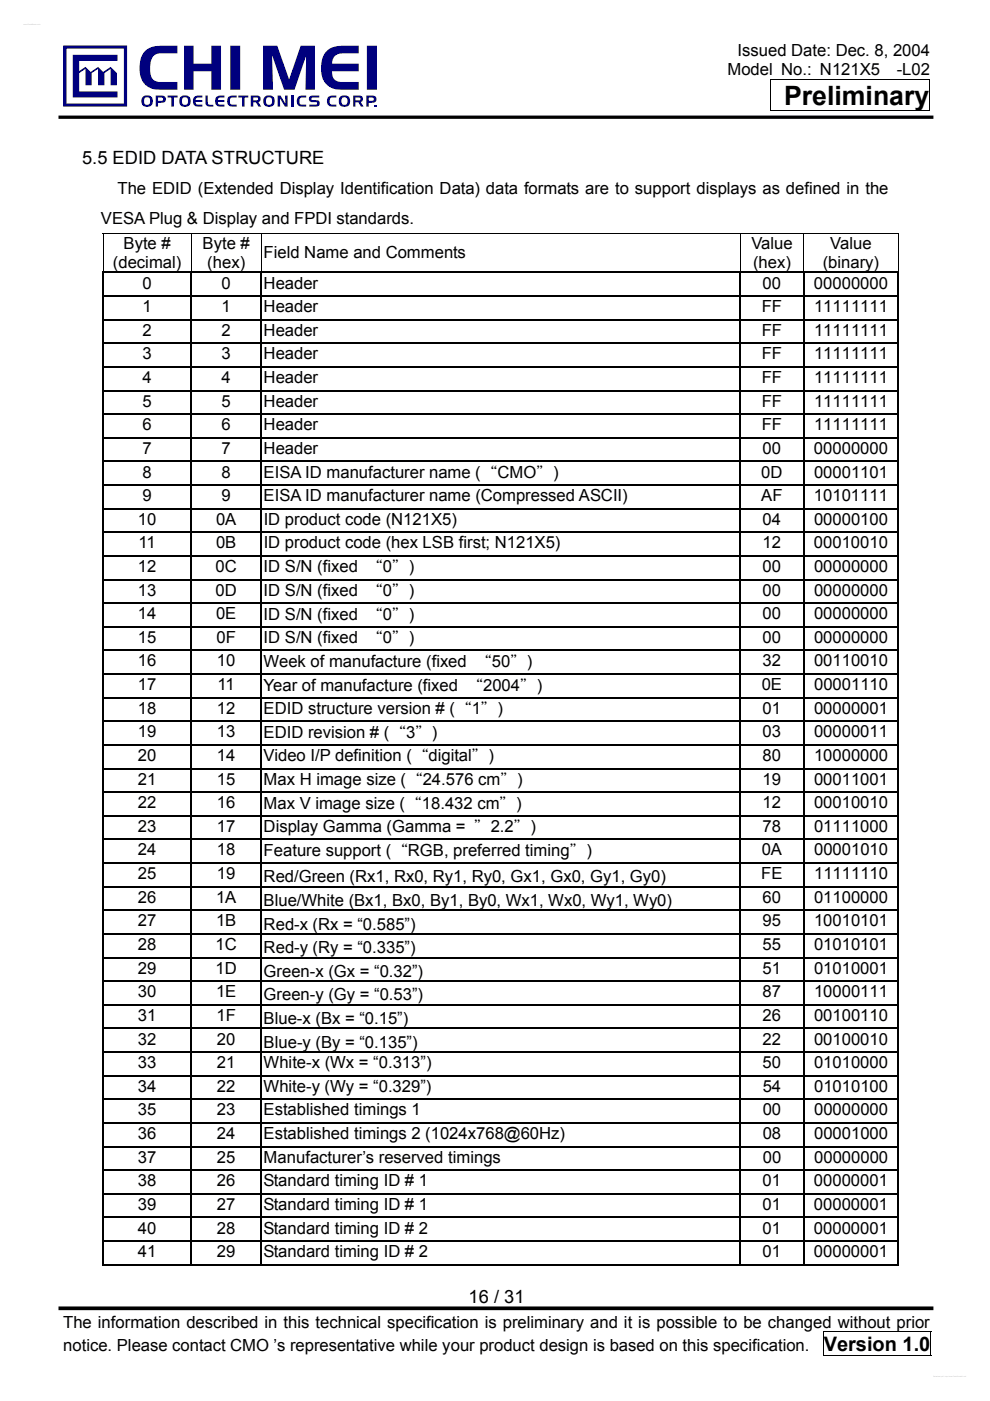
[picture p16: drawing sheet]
<svg xmlns="http://www.w3.org/2000/svg" width="210mm" height="297mm" viewBox="0 0 210 297" stroke-linecap="round" stroke-linejoin="round" font-family="sans-serif">
<defs><g id="words">
<text font-size="5.7" x="166.3" y="22.2">Preliminary</text>
<text font-size="4.2" x="174.7" y="286.4">Version 1.0</text>
<g font-size="3.9">
<text x="17.4" y="34.8">5.5 EDID DATA STRUCTURE</text>
<text x="99.4" y="276.3">16 / 31</text>
</g>
<g font-size="3.5">
<text x="156.4" y="11.9">Issued Date: Dec. 8, 2004</text>
<text x="154.2" y="16">Model No.: N121X5</text>
<text x="190.1" y="16">-L02</text>
<text x="24.9" y="41.1">The EDID (Extended Display Identification Data) data formats are to support displays as defined in the</text>
<text x="21.4" y="47.4">VESA Plug &amp; Display and FPDI standards.</text>
<text x="26.2" y="52.8">Byte #</text>
<text x="43" y="52.8">Byte #</text>
<text x="159.3" y="52.8">Value</text>
<text x="176" y="52.8">Value</text>
<text x="23.9" y="56.8">(decimal)</text>
<text x="43.9" y="56.8">(hex)</text>
<text x="55.9" y="54.8">Field Name and Comments</text>
<text x="159.7" y="56.8">(hex)</text>
<text x="174.4" y="56.8">(binary)</text>
<text x="30.2" y="61.2">0</text>
<text x="47" y="61.2">0</text>
<text x="55.9" y="61.2">Header</text>
<text x="161.7" y="61.2">00</text>
<text x="172.6" y="61.2">00000000</text>
<text x="30.2" y="66.2">1</text>
<text x="30.2" y="71.2">2</text>
<text x="47" y="66.2">1</text>
<text x="47" y="71.2">2</text>
<text x="55.9" y="66.2">Header</text>
<text x="55.9" y="71.2">Header</text>
<text x="161.5" y="66.2">FF</text>
<text x="161.5" y="71.2">FF</text>
<text x="172.6" y="66.2">11111111</text>
<text x="172.6" y="71.2">11111111</text>
<text x="30.2" y="76.2">3</text>
<text x="47" y="76.2">3</text>
<text x="55.9" y="76.2">Header</text>
<text x="161.5" y="76.2">FF</text>
<text x="172.6" y="76.2">11111111</text>
<text x="30.2" y="81.2">4</text>
<text x="47" y="81.2">4</text>
<text x="55.9" y="81.2">Header</text>
<text x="161.5" y="81.2">FF</text>
<text x="172.6" y="81.2">11111111</text>
<text x="30.2" y="86.2">5</text>
<text x="47" y="86.2">5</text>
<text x="55.9" y="86.2">Header</text>
<text x="161.5" y="86.2">FF</text>
<text x="172.6" y="86.2">11111111</text>
<text x="30.2" y="91.2">6</text>
<text x="47" y="91.2">6</text>
<text x="55.9" y="91.2">Header</text>
<text x="161.5" y="91.2">FF</text>
<text x="172.6" y="91.2">11111111</text>
<text x="30.2" y="96.2">7</text>
<text x="30.2" y="101.2">8</text>
<text x="47" y="101.2">8</text>
<text x="47" y="96.2">7</text>
<text x="55.9" y="101.3">EISA ID manufacturer name (“CMO”)</text>
<text x="55.9" y="96.2">Header</text>
<text x="161.4" y="101.2">0D</text>
<text x="161.7" y="96.2">00</text>
<text x="172.6" y="96.2">00000000</text>
<text x="172.6" y="101.2">00001101</text>
<text x="30.2" y="106.2">9</text>
<text x="47" y="106.2">9</text>
<text x="55.9" y="106.2">EISA ID manufacturer name (Compressed ASCII)</text>
<text x="161.4" y="106.2">AF</text>
<text x="172.6" y="106.2">10101111</text>
<text x="29.2" y="111.3">10</text>
<text x="45.8" y="111.3">0A</text>
<text x="55.9" y="111.3">ID product code (N121X5)</text>
<text x="161.7" y="111.3">04</text>
<text x="172.6" y="111.3">00000100</text>
<text x="29.4" y="116.3">11</text>
<text x="45.8" y="116.3">0B</text>
<text x="55.9" y="116.3">ID product code (hex LSB first; N121X5)</text>
<text x="161.7" y="116.3">12</text>
<text x="172.6" y="116.3">00010010</text>
<text x="29.2" y="121.3">12</text>
<text x="45.7" y="121.3">0C</text>
<text x="55.9" y="121.3">ID S/N (fixed “0”)</text>
<text x="161.7" y="121.3">00</text>
<text x="172.6" y="121.3">00000000</text>
<text x="29.2" y="126.3">13</text>
<text x="29.2" y="131.3">14</text>
<text x="45.7" y="126.3">0D</text>
<text x="45.8" y="131.3">0E</text>
<text x="55.9" y="126.4">ID S/N (fixed “0”)</text>
<text x="55.9" y="131.4">ID S/N (fixed “0”)</text>
<text x="161.7" y="126.3">00</text>
<text x="161.7" y="131.3">00</text>
<text x="172.6" y="126.3">00000000</text>
<text x="172.6" y="131.3">00000000</text>
<text x="29.2" y="136.3">15</text>
<text x="45.9" y="136.3">0F</text>
<text x="55.9" y="136.4">ID S/N (fixed “0”)</text>
<text x="161.7" y="136.3">00</text>
<text x="172.6" y="136.3">00000000</text>
<text x="29.2" y="141.3">16</text>
<text x="46" y="141.3">10</text>
<text x="55.9" y="141.4">Week of manufacture (fixed “50”)</text>
<text x="161.7" y="141.3">32</text>
<text x="172.6" y="141.3">00110010</text>
<text x="29.2" y="146.3">17</text>
<text x="46.1" y="146.3">11</text>
<text x="55.9" y="146.4">Year of manufacture (fixed “2004”)</text>
<text x="161.5" y="146.3">0E</text>
<text x="172.6" y="146.3">00001110</text>
<text x="29.2" y="151.3">18</text>
<text x="46" y="151.3">12</text>
<text x="55.9" y="151.4">EDID structure version # (“1”)</text>
<text x="161.7" y="151.3">01</text>
<text x="172.6" y="151.3">00000001</text>
<text x="29.2" y="156.3">19</text>
<text x="29.2" y="161.4">20</text>
<text x="46" y="156.3">13</text>
<text x="46" y="161.4">14</text>
<text x="55.9" y="156.4">EDID revision # (“3”)</text>
<text x="55.9" y="161.4">Video I/P definition (“digital”)</text>
<text x="161.7" y="156.3">03</text>
<text x="161.7" y="161.4">80</text>
<text x="172.6" y="156.3">00000011</text>
<text x="172.6" y="161.4">10000000</text>
<text x="29.2" y="166.3">21</text>
<text x="46" y="166.3">15</text>
<text x="55.9" y="166.4">Max H image size (“24.576 cm”)</text>
<text x="161.7" y="166.3">19</text>
<text x="172.6" y="166.3">00011001</text>
<text x="29.2" y="171.4">22</text>
<text x="46" y="171.4">16</text>
<text x="55.9" y="171.5">Max V image size (“18.432 cm”)</text>
<text x="161.7" y="171.4">12</text>
<text x="172.6" y="171.4">00010010</text>
<text x="29.2" y="176.4">23</text>
<text x="46" y="176.4">17</text>
<text x="55.9" y="176.5">Display Gamma (Gamma = ”2.2”)</text>
<text x="161.7" y="176.4">78</text>
<text x="172.6" y="176.4">01111000</text>
<text x="29.2" y="181.4">24</text>
<text x="46" y="181.4">18</text>
<text x="55.9" y="181.5">Feature support (“RGB, preferred timing”)</text>
<text x="161.5" y="181.4">0A</text>
<text x="172.6" y="181.4">00001010</text>
<text x="29.2" y="186.4">25</text>
<text x="29.2" y="191.4">26</text>
<text x="45.8" y="191.4">1A</text>
<text x="46" y="186.4">19</text>
<text x="55.9" y="187.1">Red/Green (Rx1, Rx0, Ry1, Ry0, Gx1, Gx0, Gy1, Gy0)</text>
<text x="161.4" y="186.4">FE</text>
<text x="161.7" y="191.4">60</text>
<text x="172.6" y="191.4">01100000</text>
<text x="172.6" y="186.4">11111110</text>
<text x="29.2" y="196.4">27</text>
<text x="45.8" y="196.4">1B</text>
<text x="55.9" y="192.1">Blue/White (Bx1, Bx0, By1, By0, Wx1, Wx0, Wy1, Wy0)</text>
<text x="55.9" y="197.1">Red-x (Rx = “0.585”)</text>
<text x="161.7" y="196.4">95</text>
<text x="172.6" y="196.4">10010101</text>
<text x="29.2" y="201.4">28</text>
<text x="45.7" y="201.4">1C</text>
<text x="55.9" y="202.1">Red-y (Ry = “0.335”)</text>
<text x="161.7" y="201.4">55</text>
<text x="172.6" y="201.4">01010101</text>
<text x="29.2" y="206.4">29</text>
<text x="45.7" y="206.4">1D</text>
<text x="55.9" y="207.1">Green-x (Gx = “0.32”)</text>
<text x="161.7" y="206.4">51</text>
<text x="172.6" y="206.4">01010001</text>
<text x="29.2" y="211.4">30</text>
<text x="45.8" y="211.4">1E</text>
<text x="55.9" y="212.1">Green-y (Gy = “0.53”)</text>
<text x="161.7" y="211.4">87</text>
<text x="172.6" y="211.4">10000111</text>
<text x="29.2" y="216.5">31</text>
<text x="29.2" y="221.5">32</text>
<text x="45.9" y="216.5">1F</text>
<text x="46" y="221.5">20</text>
<text x="55.9" y="217.1">Blue-x (Bx = “0.15”)</text>
<text x="161.7" y="216.5">26</text>
<text x="161.7" y="221.5">22</text>
<text x="172.6" y="216.5">00100110</text>
<text x="172.6" y="221.5">00100010</text>
<text x="29.2" y="226.5">33</text>
<text x="46" y="226.5">21</text>
<text x="55.9" y="226.5">White-x (Wx = “0.313”)</text>
<text x="55.9" y="222.1">Blue-y (By = “0.135”)</text>
<text x="161.7" y="226.5">50</text>
<text x="172.6" y="226.5">01010000</text>
<text x="29.2" y="231.5">34</text>
<text x="46" y="231.5">22</text>
<text x="55.9" y="231.5">White-y (Wy = “0.329”)</text>
<text x="161.7" y="231.5">54</text>
<text x="172.6" y="231.5">01010100</text>
<text x="29.2" y="236.5">35</text>
<text x="46" y="236.5">23</text>
<text x="55.9" y="236.5">Established timings 1</text>
<text x="161.7" y="236.5">00</text>
<text x="172.6" y="236.5">00000000</text>
<text x="29.2" y="241.5">36</text>
<text x="46" y="241.5">24</text>
<text x="55.9" y="241.5">Established timings 2 (1024x768@60Hz)</text>
<text x="161.7" y="241.5">08</text>
<text x="172.6" y="241.5">00001000</text>
<text x="29.2" y="246.5">37</text>
<text x="29.2" y="251.5">38</text>
<text x="46" y="251.5">26</text>
<text x="46" y="246.5">25</text>
<text x="55.9" y="251.5">Standard timing ID # 1</text>
<text x="55.9" y="246.5">Manufacturer’s reserved timings</text>
<text x="161.7" y="251.5">01</text>
<text x="161.7" y="246.5">00</text>
<text x="172.6" y="251.5">00000001</text>
<text x="172.6" y="246.5">00000000</text>
<text x="29.2" y="256.5">39</text>
<text x="46" y="256.5">27</text>
<text x="55.9" y="256.5">Standard timing ID # 1</text>
<text x="161.7" y="256.5">01</text>
<text x="172.6" y="256.5">00000001</text>
<text x="29.2" y="261.5">40</text>
<text x="46" y="261.5">28</text>
<text x="55.9" y="261.5">Standard timing ID # 2</text>
<text x="161.7" y="261.5">01</text>
<text x="172.6" y="261.5">00000001</text>
<text x="29.2" y="266.6">41</text>
<text x="46" y="266.6">29</text>
<text x="55.9" y="266.6">Standard timing ID # 2</text>
<text x="161.7" y="266.6">01</text>
<text x="172.6" y="266.6">00000001</text>
<text x="13.4" y="281.5">The information described in this technical specification is preliminary and it is possible to be changed without prior</text>
<text x="13.4" y="286.4">notice. Please contact CMO ’s representative while your product design is based on this specification.</text>
</g>
</g></defs>
<path d="M163.3 16.8h.1v.1h-.1zM197 16.8h.2v.1h-.2zM163.3 23.4h.1v.2h-.1zM197 23.4h.2v.2h-.2zM174.5 282.3h.2v.1h-.2zM174.5 287.3h.2v.2h-.2zM197.3 282.3h.1v.1h-.1zM197.3 287.3h.1v.2h-.1z" fill="#000"/>
<path d="M163.3 16.8h33.9M163.4 16.9v6.5M197.1 16.9v6.5M163.3 23.5h33.9M174.5 282.4h22.9M174.5 287.4h22.9M174.6 282.4v4.9M197.3 282.4v4.9" fill="none" stroke="#000" stroke-width=".21"/>
<path d="M12.4 277.4h185.5" fill="none" stroke="#000" stroke-width=".78" stroke-linecap="butt"/>
<path d="M12.4 24.8h185.5" fill="none" stroke="#000" stroke-width=".7" stroke-linecap="butt"/>
<g fill="#00007e">
<path d="M30 21.4a1.26 1.26 0 0 1 2.5 0 1.26 1.26 0 0 1-2.5 0zM30.7 20.8l-.2 .6 .1 .4 .3 .4 .8-.1 .1-1a.69 .69 0 0 0-1.1-.3z" fill-rule="evenodd"/>
<path d="M33 20.3h1.6l.4 .1 .2 .5-.1 .4-.3 .4-1.3 .1v.8h-.5zM33.5 20.7v.7h.8l.3-.3v-.3l-.2-.1z" fill-rule="evenodd"/>
<path d="M35.5 20.3h2.2v.4h-.8v1.9h-.6v-1.9h-.8z" fill-rule="evenodd"/>
<path d="M38 21.4a1.25 1.25 0 0 1 2.5 0 1.25 1.25 0 0 1-2.5 0zM38.7 20.8l-.1 .9 .2 .4 .2 .1 .7-.1 .2-1a.68 .68 0 0 0-1.2-.3z" fill-rule="evenodd"/>
<path d="M41 20.7l.7-.4h1.2v.4h-1l-.4 .3v.2h1.4v.4h-1.4l.2 .5 1.2 .1v.4h-1.3a.97 .97 0 0 1-.7-.8z" fill-rule="evenodd"/>
<path d="M43.6 20.3h.4l.1 1.8 1.1 .1v.4l-1.2-.1-.4-.3z" fill-rule="evenodd"/>
<path d="M45.9 20.5l.7-.2h1v.4h-1l-.4 .3v.2h1.4v.4h-1.4l.1 .5 1.3 .1v.4l-1.5-.1a.98 .98 0 0 1-.5-1.2l.1-.4z" fill-rule="evenodd"/>
<path d="M48.5 20.5l.6-.2h1.1v.4h-1.2l-.3 .5v.6l.2 .3 1.3 .1v.4h-1.3a1.15 1.15 0 0 1-.7-.9v-.8z" fill-rule="evenodd"/>
<path d="M50.5 20.3h2.1v.4h-.7v1.9h-.6v-1.9h-.8z" fill-rule="evenodd"/>
<path d="M53.7 20.7v.6h.8l.3-.2-.3-.4zM53.2 20.3h1.4l.6 .2v.7l-.1 .3-.3 .1 .6 1h-.6l-.5-.9h-.6v.9h-.5z" fill-rule="evenodd"/>
<path d="M56 20.6l.6-.3h.9l.7 .5a1.48 1.48 0 0 1-.4 1.7l-1 .1a1.1 1.1 0 0 1-1-.9v-.6zM56.5 20.8l-.1 .9 .4 .5 .7-.1 .2-1a.69 .69 0 0 0-1.2-.3z" fill-rule="evenodd"/>
<path d="M58.9 20.3h.6l1 1.6v-1.6h.5v2.3h-.6l-1-1.8v1.8h-.5z" fill-rule="evenodd"/>
<path d="M63.2 20.6l.7-.3h1v.4h-1l-.4 .4v.7l.2 .3 1.2 .1v.4l-1.3-.1a.86 .86 0 0 1-.7-.8l.1-.7z" fill-rule="evenodd"/>
<path d="M65.6 20.5l.5-.2h1.6v.4h-1.5l-.2 .2 .2 .3 1.4 .1 .2 .4-.1 .6-.6 .3h-1.5v-.4l1.6-.1v-.3l-.1-.1h-1.1l-.3-.2-.2-.4z" fill-rule="evenodd"/>
<path d="M69.5 20.7l.6-.4h1.2v.4h-1.1l-.3 .5 .1 .8 .3 .2h1v.4l-1.3-.1a1.05 1.05 0 0 1-.7-.8z" fill-rule="evenodd"/>
<path d="M72.1 20.5l.4-.2 .7-.1a.95 .95 0 0 1 1 .7l.1 .6-.2 .5a.9 .9 0 0 1-.9 .6h-.4a.96 .96 0 0 1-1-.8l.1-.9zM72.5 20.8l-.1 .5v.5l.4 .4 .7-.1 .1-.2 .1-.7a.68 .68 0 0 0-.5-.5 .68 .68 0 0 0-.7 .1z" fill-rule="evenodd"/>
<path d="M75.4 20.7v.6l1-.2-.1-.4zM74.9 20.3h1.4l.6 .2v.8l-.4 .3 .6 1h-.6l-.5-.9h-.6v.9h-.5z" fill-rule="evenodd"/>
<path d="M77.7 20.3h1.6l.4 .2 .1 .3v.5l-.3 .4-1.3 .1v.8h-.5zM78.2 20.7v.7h.8l.2-.2v-.4z" fill-rule="evenodd"/>
<path d="M15.4 11.6h9.5v1.3h-8.1v2.2l1.3-.9 1.1 1.1 1.6-1.1 1.1 1.1 1.6-1.1 1.3 1.3v2.6h-1.3v-3.5l-1.4 .9v2.6h-1.3v-3.5l-1.4 .9v2.6h-1.3v-3.5l-1.3 .9v3.9h8.1v1.3h-9.5zM13.4 9.7h13.5v12.9h-13.5zM14.1 10.3v11.6h12.2v-11.6z" fill-rule="evenodd"/>
<path d="M30.9 10.6l.7-.4 1.5-.4 4.5-.1v1.6h-3.8a2.37 2.37 0 0 0-2 2.7v1.2a2.06 2.06 0 0 0 1.8 2.2h4v1.6h-3.7a4.1 4.1 0 0 1-3.4-1.3l-.8-1.7-.1-2.1 .3-1.8 .5-.8zM39 9.7h2v3.8h3.8v-3.8h2.1v9.3h-2.1v-3.9h-3.8v3.9h-2zM48.8 9.7h2.1v9.3h-2.1zM55.8 9.7h3l2.5 7.1 2.5-7.1h3v9.3h-2l.1-7.2-2.5 7.2h-2.2l-2.5-7.3 .2 7.3h-2.1zM69.4 10.6l.7-.4 1.5-.4 4.5-.1v1.6h-3.4a2.04 2.04 0 0 0-2.3 1.8v.4h5.7v1.6h-5.7a1.88 1.88 0 0 0 1.7 2.3h4v1.6h-3.8a3.9 3.9 0 0 1-4.2-3.8v-1.4l.2-1.3 .4-1zM77.8 9.7h2.1v9.3h-2.1z" fill-rule="evenodd"/>
</g>
<g fill="#00007e">
<path d="M61.8 20.3h.5v2.3h-.5z"/>
<path d="M79.3 22.2h.5v.4h-.5z"/>
</g>
<g fill="#000">
<path d="M21.7 57.6h.3v.3h-.3zM21.8 49.3h.1v.2h-.1zM40.4 57.6h.3v.3h-.3zM55.2 57.6h.3v.3h-.3zM156.8 57.6h.3v.3h-.3zM170.3 57.6h.2v.3h-.2zM190.4 57.6h.2v.3h-.2zM190.4 49.3h.2v.2h-.2zM21.7 62.6h.3v.3h-.3zM21.7 67.6h.3v.3h-.3zM21.7 72.6h.3v.3h-.3zM21.7 77.7h.3v.2h-.3z"/>
<path d="M40.4 62.6h.3v.3h-.3zM40.4 67.6h.3v.3h-.3zM40.4 72.6h.3v.3h-.3zM40.4 77.7h.3v.2h-.3zM55.2 62.6h.3v.3h-.3zM55.2 67.6h.3v.3h-.3zM55.2 72.6h.3v.3h-.3zM55.2 77.7h.3v.2h-.3zM156.8 62.6h.3v.3h-.3zM156.8 67.6h.3v.3h-.3zM156.8 72.6h.3v.3h-.3zM156.8 77.7h.3v.2h-.3z"/>
<path d="M170.3 62.6h.2v.3h-.2zM170.3 67.6h.2v.3h-.2zM170.3 72.6h.2v.3h-.2zM170.3 77.7h.2v.2h-.2zM190.4 62.6h.2v.3h-.2zM190.4 67.6h.2v.3h-.2zM190.4 72.6h.2v.3h-.2zM190.4 77.7h.2v.2h-.2zM21.7 82.7h.3v.3h-.3zM21.7 87.7h.3v.2h-.3zM21.7 92.7h.3v.3h-.3zM21.7 97.7h.3v.3h-.3z"/>
<path d="M40.4 82.7h.3v.3h-.3zM40.4 87.7h.3v.2h-.3zM40.4 92.7h.3v.3h-.3zM40.4 97.7h.3v.3h-.3zM55.2 82.7h.3v.3h-.3zM55.2 87.7h.3v.2h-.3zM55.2 92.7h.3v.3h-.3zM55.2 97.7h.3v.3h-.3zM156.8 82.7h.3v.3h-.3zM156.8 87.7h.3v.2h-.3zM156.8 92.7h.3v.3h-.3zM156.8 97.7h.3v.3h-.3z"/>
<path d="M170.3 82.7h.2v.3h-.2zM170.3 87.7h.2v.2h-.2zM170.3 92.7h.2v.3h-.2zM170.3 97.7h.2v.3h-.2zM190.4 82.7h.2v.3h-.2zM190.4 87.7h.2v.2h-.2zM190.4 92.7h.2v.3h-.2zM190.4 97.7h.2v.3h-.2zM21.7 102.7h.3v.3h-.3zM21.7 107.7h.3v.3h-.3zM21.7 112.7h.3v.3h-.3zM21.7 117.7h.3v.3h-.3z"/>
<path d="M40.4 102.7h.3v.3h-.3zM40.4 107.7h.3v.3h-.3zM40.4 112.7h.3v.3h-.3zM40.4 117.7h.3v.3h-.3zM55.2 102.7h.3v.3h-.3zM55.2 107.7h.3v.3h-.3zM55.2 112.7h.3v.3h-.3zM55.2 117.7h.3v.3h-.3zM156.8 102.7h.3v.3h-.3zM156.8 107.7h.3v.3h-.3zM156.8 112.7h.3v.3h-.3zM156.8 117.7h.3v.3h-.3z"/>
<path d="M170.3 102.7h.2v.3h-.2zM170.3 107.7h.2v.3h-.2zM170.3 112.7h.2v.3h-.2zM170.3 117.7h.2v.3h-.2zM190.4 102.7h.2v.3h-.2zM190.4 107.7h.2v.3h-.2zM190.4 112.7h.2v.3h-.2zM190.4 117.7h.2v.3h-.2zM21.7 122.7h.3v.3h-.3zM21.7 127.8h.3v.2h-.3zM21.7 132.8h.3v.2h-.3zM21.7 137.8h.3v.2h-.3z"/>
<path d="M40.4 122.7h.3v.3h-.3zM40.4 127.8h.3v.2h-.3zM40.4 132.8h.3v.2h-.3zM40.4 137.8h.3v.2h-.3zM55.2 122.7h.3v.3h-.3zM55.2 127.8h.3v.2h-.3zM55.2 132.8h.3v.2h-.3zM55.2 137.8h.3v.2h-.3zM156.8 122.7h.3v.3h-.3zM156.8 127.8h.3v.2h-.3zM156.8 132.8h.3v.2h-.3zM156.8 137.8h.3v.2h-.3z"/>
<path d="M170.3 122.7h.2v.3h-.2zM170.3 127.8h.2v.2h-.2zM170.3 132.8h.2v.2h-.2zM170.3 137.8h.2v.2h-.2zM190.4 122.7h.2v.3h-.2zM190.4 127.8h.2v.2h-.2zM190.4 132.8h.2v.2h-.2zM190.4 137.8h.2v.2h-.2zM21.7 142.8h.3v.3h-.3zM21.7 147.8h.3v.3h-.3zM21.7 152.8h.3v.3h-.3zM21.7 157.8h.3v.3h-.3z"/>
<path d="M40.4 142.8h.3v.3h-.3zM40.4 147.8h.3v.3h-.3zM40.4 152.8h.3v.3h-.3zM40.4 157.8h.3v.3h-.3zM55.2 142.8h.3v.3h-.3zM55.2 147.8h.3v.3h-.3zM55.2 152.8h.3v.3h-.3zM55.2 157.8h.3v.3h-.3zM156.8 142.8h.3v.3h-.3zM156.8 147.8h.3v.3h-.3zM156.8 152.8h.3v.3h-.3zM156.8 157.8h.3v.3h-.3z"/>
<path d="M170.3 142.8h.2v.3h-.2zM170.3 147.8h.2v.3h-.2zM170.3 152.8h.2v.3h-.2zM170.3 157.8h.2v.3h-.2zM190.4 142.8h.2v.3h-.2zM190.4 147.8h.2v.3h-.2zM190.4 152.8h.2v.3h-.2zM190.4 157.8h.2v.3h-.2zM21.7 162.8h.3v.3h-.3zM21.7 167.8h.3v.3h-.3zM21.7 172.8h.3v.3h-.3zM21.7 177.8h.3v.3h-.3z"/>
<path d="M40.4 162.8h.3v.3h-.3zM40.4 167.8h.3v.3h-.3zM40.4 172.8h.3v.3h-.3zM40.4 177.8h.3v.3h-.3zM55.2 162.8h.3v.3h-.3zM55.2 167.8h.3v.3h-.3zM55.2 172.8h.3v.3h-.3zM55.2 177.8h.3v.3h-.3zM156.8 162.8h.3v.3h-.3zM156.8 167.8h.3v.3h-.3zM156.8 172.8h.3v.3h-.3zM156.8 177.8h.3v.3h-.3z"/>
<path d="M170.3 162.8h.2v.3h-.2zM170.3 167.8h.2v.3h-.2zM170.3 172.8h.2v.3h-.2zM170.3 177.8h.2v.3h-.2zM190.4 162.8h.2v.3h-.2zM190.4 167.8h.2v.3h-.2zM190.4 172.8h.2v.3h-.2zM190.4 177.8h.2v.3h-.2zM21.7 182.9h.3v.2h-.3zM21.7 187.9h.3v.3h-.3zM21.7 192.9h.3v.2h-.3zM21.7 197.9h.3v.3h-.3z"/>
<path d="M40.4 182.9h.3v.2h-.3zM40.4 187.9h.3v.3h-.3zM40.4 192.9h.3v.2h-.3zM40.4 197.9h.3v.3h-.3zM55.2 182.9h.3v.2h-.3zM55.2 187.9h.3v.3h-.3zM55.2 192.9h.3v.2h-.3zM55.2 197.9h.3v.3h-.3zM156.8 182.9h.3v.2h-.3zM156.8 187.9h.3v.3h-.3zM156.8 192.9h.3v.2h-.3zM156.8 197.9h.3v.3h-.3z"/>
<path d="M170.3 182.9h.2v.2h-.2zM170.3 187.9h.2v.3h-.2zM170.3 192.9h.2v.2h-.2zM170.3 197.9h.2v.3h-.2zM190.4 182.9h.2v.2h-.2zM190.4 187.9h.2v.3h-.2zM190.4 192.9h.2v.2h-.2zM190.4 197.9h.2v.3h-.2zM21.7 202.9h.3v.3h-.3zM21.7 207.9h.3v.3h-.3zM21.7 212.9h.3v.3h-.3zM21.7 217.9h.3v.3h-.3z"/>
<path d="M40.4 202.9h.3v.3h-.3zM40.4 207.9h.3v.3h-.3zM40.4 212.9h.3v.3h-.3zM40.4 217.9h.3v.3h-.3zM55.2 202.9h.3v.3h-.3zM55.2 207.9h.3v.3h-.3zM55.2 212.9h.3v.3h-.3zM55.2 217.9h.3v.3h-.3zM156.8 202.9h.3v.3h-.3zM156.8 207.9h.3v.3h-.3zM156.8 212.9h.3v.3h-.3zM156.8 217.9h.3v.3h-.3z"/>
<path d="M170.3 202.9h.2v.3h-.2zM170.3 207.9h.2v.3h-.2zM170.3 212.9h.2v.3h-.2zM170.3 217.9h.2v.3h-.2zM190.4 202.9h.2v.3h-.2zM190.4 207.9h.2v.3h-.2zM190.4 212.9h.2v.3h-.2zM190.4 217.9h.2v.3h-.2zM21.7 222.9h.3v.3h-.3zM21.7 227.9h.3v.3h-.3zM21.7 233h.3v.2h-.3zM21.7 238h.3v.2h-.3z"/>
<path d="M40.4 222.9h.3v.3h-.3zM40.4 227.9h.3v.3h-.3zM40.4 233h.3v.2h-.3zM40.4 238h.3v.2h-.3zM55.2 222.9h.3v.3h-.3zM55.2 227.9h.3v.3h-.3zM55.2 233h.3v.2h-.3zM55.2 238h.3v.2h-.3zM156.8 222.9h.3v.3h-.3zM156.8 227.9h.3v.3h-.3zM156.8 233h.3v.2h-.3zM156.8 238h.3v.2h-.3z"/>
<path d="M170.3 222.9h.2v.3h-.2zM170.3 227.9h.2v.3h-.2zM170.3 233h.2v.2h-.2zM170.3 238h.2v.2h-.2zM190.4 222.9h.2v.3h-.2zM190.4 227.9h.2v.3h-.2zM190.4 233h.2v.2h-.2zM190.4 238h.2v.2h-.2zM21.7 243h.3v.2h-.3zM21.7 248h.3v.3h-.3zM21.7 253h.3v.3h-.3zM21.7 258h.3v.3h-.3z"/>
<path d="M40.4 243h.3v.2h-.3zM40.4 248h.3v.3h-.3zM40.4 253h.3v.3h-.3zM40.4 258h.3v.3h-.3zM55.2 243h.3v.2h-.3zM55.2 248h.3v.3h-.3zM55.2 253h.3v.3h-.3zM55.2 258h.3v.3h-.3zM156.8 243h.3v.2h-.3zM156.8 248h.3v.3h-.3zM156.8 253h.3v.3h-.3zM156.8 258h.3v.3h-.3z"/>
<path d="M170.3 243h.2v.2h-.2zM170.3 248h.2v.3h-.2zM170.3 253h.2v.3h-.2zM170.3 258h.2v.3h-.2zM190.4 243h.2v.2h-.2zM190.4 248h.2v.3h-.2zM190.4 253h.2v.3h-.2zM190.4 258h.2v.3h-.2zM21.7 263h.3v.3h-.3zM40.4 263h.3v.3h-.3zM55.2 263h.3v.3h-.3zM156.8 263h.3v.3h-.3z"/>
<path d="M170.3 263h.2v.3h-.2zM190.4 263h.2v.3h-.2zM190.4 268h.2v.3h-.2z"/>
</g>
<path d="M21.8 49.4h168.8M21.9 49.5v8.1M40.6 49.5v8.1M55.4 49.5v8.1M157 49.5v8.1M170.4 49.5v8.1M190.5 49.5v8.1" fill="none" stroke="#000" stroke-width=".21"/>
<g fill="none" stroke="#000" stroke-width=".25">
<path d="M21.7 57.8h18.7M21.9 57.9v4.7M40.6 57.9v4.7M40.7 57.8h14.5M55.4 57.9v4.7M55.5 57.8h101.3M157 57.9v4.7M157.1 57.8h13.2M170.4 57.9v4.7M170.5 57.8h19.9M190.5 57.9v4.7M21.9 62.9v4.7"/>
<path d="M21.9 67.9v4.7M21.9 72.9v4.8M21.9 77.9v4.8M22 62.8h18.4M22 67.8h18.4M22 72.8h18.4M22 77.8h18.4M40.6 62.9v4.7M40.6 67.9v4.7M40.6 72.9v4.8M40.6 77.9v4.8M40.7 62.8h14.5"/>
<path d="M40.7 67.8h14.5M40.7 72.8h14.5M40.7 77.8h14.5M55.4 62.9v4.7M55.4 67.9v4.7M55.4 72.9v4.8M55.4 77.9v4.8M55.5 62.8h101.3M55.5 67.8h101.3M55.5 72.8h101.3M55.5 77.8h101.3M157 62.9v4.7"/>
<path d="M157 67.9v4.7M157 72.9v4.8M157 77.9v4.8M157.1 62.8h13.2M157.1 67.8h13.2M157.1 72.8h13.2M157.1 77.8h13.2M170.4 62.9v4.7M170.4 67.9v4.7M170.4 72.9v4.8M170.4 77.9v4.8M170.5 62.8h19.9"/>
<path d="M170.5 67.8h19.9M170.5 72.8h19.9M170.5 77.8h19.9M190.5 62.9v4.7M190.5 67.9v4.7M190.5 72.9v4.8M190.5 77.9v4.8M21.9 83v4.7M21.9 87.9v4.8M21.9 93v4.7M21.9 98v4.7M22 82.8h18.4"/>
<path d="M22 87.8h18.4M22 92.8h18.4M22 97.8h18.4M40.6 83v4.7M40.6 87.9v4.8M40.6 93v4.7M40.6 98v4.7M40.7 82.8h14.5M40.7 87.8h14.5M40.7 92.8h14.5M40.7 97.8h14.5M55.4 83v4.7"/>
<path d="M55.4 87.9v4.8M55.4 93v4.7M55.4 98v4.7M55.5 82.8h101.3M55.5 87.8h101.3M55.5 92.8h101.3M55.5 97.8h101.3M157 83v4.7M157 87.9v4.8M157 93v4.7M157 98v4.7M157.1 82.8h13.2"/>
<path d="M157.1 87.8h13.2M157.1 92.8h13.2M157.1 97.8h13.2M170.4 83v4.7M170.4 87.9v4.8M170.4 93v4.7M170.4 98v4.7M170.5 82.8h19.9M170.5 87.8h19.9M170.5 92.8h19.9M170.5 97.8h19.9M190.5 83v4.7"/>
<path d="M190.5 87.9v4.8M190.5 93v4.7M190.5 98v4.7M21.9 103v4.7M21.9 108v4.7M21.9 113v4.7M21.9 118v4.7M22 102.8h18.4M22 107.8h18.4M22 112.9h18.4M22 117.9h18.4M40.6 103v4.7"/>
<path d="M40.6 108v4.7M40.6 113v4.7M40.6 118v4.7M40.7 102.8h14.5M40.7 107.8h14.5M40.7 112.9h14.5M40.7 117.9h14.5M55.4 103v4.7M55.4 108v4.7M55.4 113v4.7M55.4 118v4.7M55.5 102.8h101.3"/>
<path d="M55.5 107.8h101.3M55.5 112.9h101.3M55.5 117.9h101.3M157 103v4.7M157 108v4.7M157 113v4.7M157 118v4.7M157.1 102.8h13.2M157.1 107.8h13.2M157.1 112.9h13.2M157.1 117.9h13.2M170.4 103v4.7"/>
<path d="M170.4 108v4.7M170.4 113v4.7M170.4 118v4.7M170.5 102.8h19.9M170.5 107.8h19.9M170.5 112.9h19.9M170.5 117.9h19.9M190.5 103v4.7M190.5 108v4.7M190.5 113v4.7M190.5 118v4.7M21.9 123v4.8"/>
<path d="M21.9 128v4.8M21.9 133v4.8M21.9 138v4.8M22 122.9h18.4M22 127.9h18.4M22 132.9h18.4M22 137.9h18.4M40.6 123v4.8M40.6 128v4.8M40.6 133v4.8M40.6 138v4.8M40.7 122.9h14.5"/>
<path d="M40.7 127.9h14.5M40.7 132.9h14.5M40.7 137.9h14.5M55.4 123v4.8M55.4 128v4.8M55.4 133v4.8M55.4 138v4.8M55.5 122.9h101.3M55.5 127.9h101.3M55.5 132.9h101.3M55.5 137.9h101.3M157 123v4.8"/>
<path d="M157 128v4.8M157 133v4.8M157 138v4.8M157.1 122.9h13.2M157.1 127.9h13.2M157.1 132.9h13.2M157.1 137.9h13.2M170.4 123v4.8M170.4 128v4.8M170.4 133v4.8M170.4 138v4.8M170.5 122.9h19.9"/>
<path d="M170.5 127.9h19.9M170.5 132.9h19.9M170.5 137.9h19.9M190.5 123v4.8M190.5 128v4.8M190.5 133v4.8M190.5 138v4.8M21.9 143.1v4.7M21.9 148.1v4.7M21.9 153.1v4.7M21.9 158.1v4.7M22 142.9h18.4"/>
<path d="M22 147.9h18.4M22 152.9h18.4M22 157.9h18.4M40.6 143.1v4.7M40.6 148.1v4.7M40.6 153.1v4.7M40.6 158.1v4.7M40.7 142.9h14.5M40.7 147.9h14.5M40.7 152.9h14.5M40.7 157.9h14.5M55.4 143.1v4.7"/>
<path d="M55.4 148.1v4.7M55.4 153.1v4.7M55.4 158.1v4.7M55.5 142.9h101.3M55.5 147.9h101.3M55.5 152.9h101.3M55.5 157.9h101.3M157 143.1v4.7M157 148.1v4.7M157 153.1v4.7M157 158.1v4.7M157.1 142.9h13.2"/>
<path d="M157.1 147.9h13.2M157.1 152.9h13.2M157.1 157.9h13.2M170.4 143.1v4.7M170.4 148.1v4.7M170.4 153.1v4.7M170.4 158.1v4.7M170.5 142.9h19.9M170.5 147.9h19.9M170.5 152.9h19.9M170.5 157.9h19.9M190.5 143.1v4.7"/>
<path d="M190.5 148.1v4.7M190.5 153.1v4.7M190.5 158.1v4.7M21.9 163.1v4.7M21.9 168.1v4.7M21.9 173.1v4.7M21.9 178.1v4.8M22 162.9h18.4M22 168h18.4M22 173h18.4M22 178h18.4M40.6 163.1v4.7"/>
<path d="M40.6 168.1v4.7M40.6 173.1v4.7M40.6 178.1v4.8M40.7 162.9h14.5M40.7 168h14.5M40.7 173h14.5M40.7 178h14.5M55.4 163.1v4.7M55.4 168.1v4.7M55.4 173.1v4.7M55.4 178.1v4.8M55.5 162.9h101.3"/>
<path d="M55.5 168h101.3M55.5 173h101.3M55.5 178h101.3M157 163.1v4.7M157 168.1v4.7M157 173.1v4.7M157 178.1v4.8M157.1 162.9h13.2M157.1 168h13.2M157.1 173h13.2M157.1 178h13.2M170.4 163.1v4.7"/>
<path d="M170.4 168.1v4.7M170.4 173.1v4.7M170.4 178.1v4.8M170.5 162.9h19.9M170.5 168h19.9M170.5 173h19.9M170.5 178h19.9M190.5 163.1v4.7M190.5 168.1v4.7M190.5 173.1v4.7M190.5 178.1v4.8M21.9 183.1v4.8"/>
<path d="M21.9 188.2v4.7M21.9 193.1v4.8M21.9 198.2v4.7M22 183h18.4M22 188h18.4M22 193h18.4M22 198h18.4M40.6 183.1v4.8M40.6 188.2v4.7M40.6 193.1v4.8M40.6 198.2v4.7M40.7 183h14.5"/>
<path d="M40.7 188h14.5M40.7 193h14.5M40.7 198h14.5M55.4 183.1v4.8M55.4 188.2v4.7M55.4 193.1v4.8M55.4 198.2v4.7M55.5 183h101.3M55.5 188h101.3M55.5 193h101.3M55.5 198h101.3M157 183.1v4.8"/>
<path d="M157 188.2v4.7M157 193.1v4.8M157 198.2v4.7M157.1 183h13.2M157.1 188h13.2M157.1 193h13.2M157.1 198h13.2M170.4 183.1v4.8M170.4 188.2v4.7M170.4 193.1v4.8M170.4 198.2v4.7M170.5 183h19.9"/>
<path d="M170.5 188h19.9M170.5 193h19.9M170.5 198h19.9M190.5 183.1v4.8M190.5 188.2v4.7M190.5 193.1v4.8M190.5 198.2v4.7M21.9 203.2v4.7M21.9 208.2v4.7M21.9 213.2v4.7M21.9 218.2v4.7M22 203h18.4"/>
<path d="M22 208h18.4M22 213h18.4M22 218.1h18.4M40.6 203.2v4.7M40.6 208.2v4.7M40.6 213.2v4.7M40.6 218.2v4.7M40.7 203h14.5M40.7 208h14.5M40.7 213h14.5M40.7 218.1h14.5M55.4 203.2v4.7"/>
<path d="M55.4 208.2v4.7M55.4 213.2v4.7M55.4 218.2v4.7M55.5 203h101.3M55.5 208h101.3M55.5 213h101.3M55.5 218.1h101.3M157 203.2v4.7M157 208.2v4.7M157 213.2v4.7M157 218.2v4.7M157.1 203h13.2"/>
<path d="M157.1 208h13.2M157.1 213h13.2M157.1 218.1h13.2M170.4 203.2v4.7M170.4 208.2v4.7M170.4 213.2v4.7M170.4 218.2v4.7M170.5 203h19.9M170.5 208h19.9M170.5 213h19.9M170.5 218.1h19.9M190.5 203.2v4.7"/>
<path d="M190.5 208.2v4.7M190.5 213.2v4.7M190.5 218.2v4.7M21.9 223.2v4.7M21.9 228.2v4.8M21.9 233.2v4.8M21.9 238.2v4.8M22 223.1h18.4M22 228.1h18.4M22 233.1h18.4M22 238.1h18.4M40.6 223.2v4.7"/>
<path d="M40.6 228.2v4.8M40.6 233.2v4.8M40.6 238.2v4.8M40.7 223.1h14.5M40.7 228.1h14.5M40.7 233.1h14.5M40.7 238.1h14.5M55.4 223.2v4.7M55.4 228.2v4.8M55.4 233.2v4.8M55.4 238.2v4.8M55.5 223.1h101.3"/>
<path d="M55.5 228.1h101.3M55.5 233.1h101.3M55.5 238.1h101.3M157 223.2v4.7M157 228.2v4.8M157 233.2v4.8M157 238.2v4.8M157.1 223.1h13.2M157.1 228.1h13.2M157.1 233.1h13.2M157.1 238.1h13.2M170.4 223.2v4.7"/>
<path d="M170.4 228.2v4.8M170.4 233.2v4.8M170.4 238.2v4.8M170.5 223.1h19.9M170.5 228.1h19.9M170.5 233.1h19.9M170.5 238.1h19.9M190.5 223.2v4.7M190.5 228.2v4.8M190.5 233.2v4.8M190.5 238.2v4.8M21.9 243.2v4.8"/>
<path d="M21.9 248.3v4.7M21.9 253.3v4.7M21.9 258.3v4.7M22 243.1h18.4M22 248.1h18.4M22 253.1h18.4M22 258.1h18.4M40.6 243.2v4.8M40.6 248.3v4.7M40.6 253.3v4.7M40.6 258.3v4.7M40.7 243.1h14.5"/>
<path d="M40.7 248.1h14.5M40.7 253.1h14.5M40.7 258.1h14.5M55.4 243.2v4.8M55.4 248.3v4.7M55.4 253.3v4.7M55.4 258.3v4.7M55.5 243.1h101.3M55.5 248.1h101.3M55.5 253.1h101.3M55.5 258.1h101.3M157 243.2v4.8"/>
<path d="M157 248.3v4.7M157 253.3v4.7M157 258.3v4.7M157.1 243.1h13.2M157.1 248.1h13.2M157.1 253.1h13.2M157.1 258.1h13.2M170.4 243.2v4.8M170.4 248.3v4.7M170.4 253.3v4.7M170.4 258.3v4.7M170.5 243.1h19.9"/>
<path d="M170.5 248.1h19.9M170.5 253.1h19.9M170.5 258.1h19.9M190.5 243.2v4.8M190.5 248.3v4.7M190.5 253.3v4.7M190.5 258.3v4.7M21.7 268.1h18.7M21.9 263.3v5M22 263.1h18.4M40.6 263.3v5M40.7 263.1h14.5"/>
<path d="M40.7 268.1h14.5M55.4 263.3v5M55.5 263.1h101.3M55.5 268.1h101.3M157 263.3v5M157.1 263.1h13.2M157.1 268.1h13.2M170.4 263.3v5M170.5 263.1h19.9M170.5 268.1h19.9M190.5 263.3v5"/>
</g>
<use href="#words"/>
</svg>
